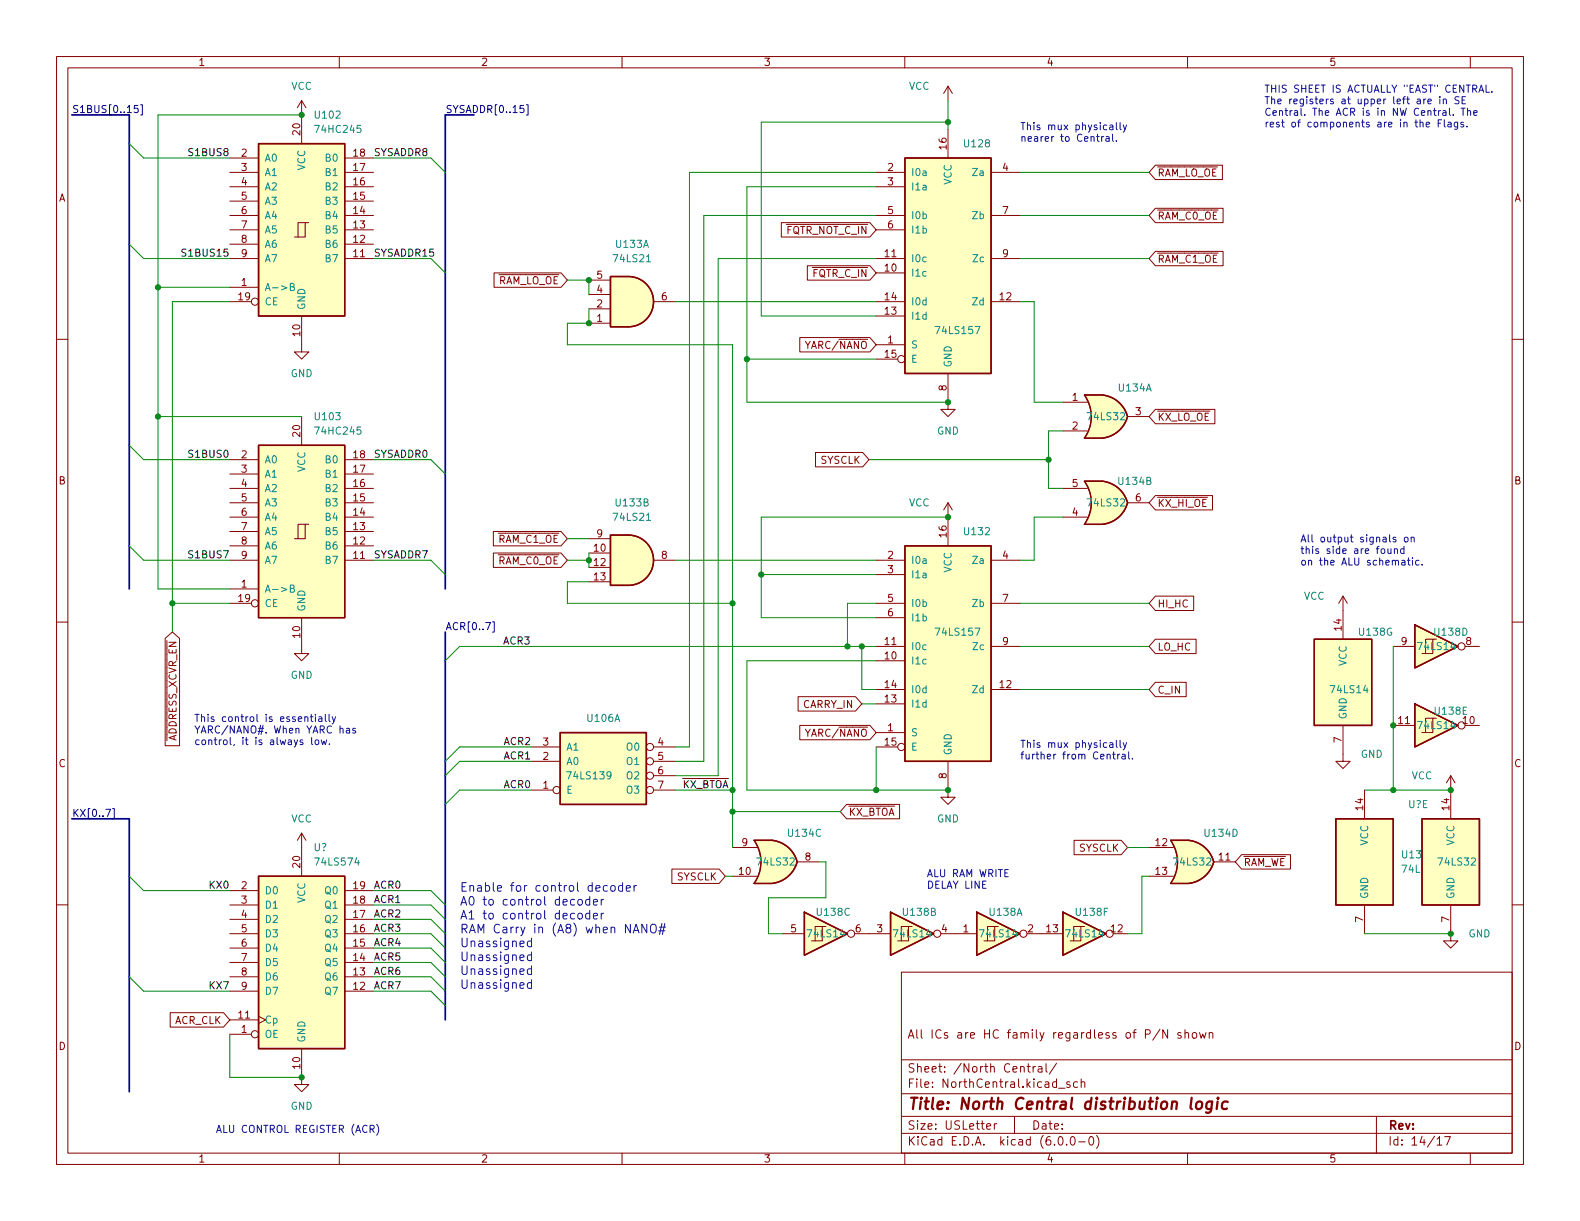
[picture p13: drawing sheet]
<svg xmlns="http://www.w3.org/2000/svg" width="279mm" height="216mm" viewBox="0 0 279 216" stroke-linecap="round" stroke-linejoin="round" font-family="sans-serif">
<defs><g id="words">
<text font-size="2.8" fill="#840000" x="160.4" y="196.2">Title: North Central distribution logic</text>
<g font-size="2.1" fill="#0000c2">
<text x="81.3" y="157.7">Enable for control decoder</text>
<text x="81.3" y="160.1">A0 to control decoder</text>
<text x="81.3" y="162.6">A1 to control decoder</text>
<text x="81.3" y="165">RAM Carry in (A8) when NANO#</text>
<text x="81.3" y="167.5">Unassigned</text>
<text x="81.3" y="169.9">Unassigned</text>
<text x="81.3" y="172.4">Unassigned</text>
<text x="81.3" y="174.8">Unassigned</text>
</g>
<g font-size="2.1" fill="#840000">
<text x="160.4" y="183.6">All ICs are HC family regardless of P/N shown</text>
<text x="160.4" y="189.7">Sheet: /North Central/</text>
<text x="160.4" y="192.4">File: NorthCentral.kicad_sch</text>
<text x="160.4" y="202.5">KiCad E.D.A. kicad (6.0.0-0)</text>
<text x="160.4" y="199.7">Size: USLetter</text>
<text x="182.4" y="199.7">Date:</text>
<text x="245.4" y="199.7">Rev:</text>
<text x="245.4" y="202.5">Id: 14/17</text>
</g>
<g font-size="1.8" fill="#840000">
<text x="35" y="11.6">1</text>
<text x="85" y="11.6">2</text>
<text x="135" y="11.6">3</text>
<text x="185" y="11.6">4</text>
<text x="235" y="11.6">5</text>
<text x="53.1" y="23.8" transform="rotate(-90 53.1 23.8)">20</text>
<text x="42.7" y="27.7">2</text>
<text x="62.5" y="27.7">18</text>
<text x="167.4" y="26.4" transform="rotate(-90 167.4 26.4)">16</text>
<text x="10.3" y="35.6">A</text>
<text x="42.7" y="30.2">3</text>
<text x="42.7" y="32.8">4</text>
<text x="42.7" y="35.3">5</text>
<text x="62.5" y="35.3">15</text>
<text x="62.5" y="32.8">16</text>
<text x="62.5" y="30.2">17</text>
<text x="157" y="30.2">2</text>
<text x="157" y="32.8">3</text>
<text x="177.3" y="30.2">4</text>
<text x="204.6" y="31.2">~{RAM_LO_OE}</text>
<text x="267.7" y="35.6">A</text>
<text x="42.7" y="37.8">6</text>
<text x="42.7" y="40.4">7</text>
<text x="62.5" y="40.4">13</text>
<text x="62.5" y="37.8">14</text>
<text x="137.6" y="41.4">~{FQTR_NOT_C_IN}</text>
<text x="157" y="37.8">5</text>
<text x="157" y="40.4">6</text>
<text x="177.3" y="37.8">7</text>
<text x="204.6" y="38.8">~{RAM_C0_OE}</text>
<text x="42.7" y="42.9">8</text>
<text x="42.7" y="45.5">9</text>
<text x="62.5" y="45.5">11</text>
<text x="62.5" y="42.9">12</text>
<text x="156.5" y="45.5">11</text>
<text x="177.3" y="45.5">9</text>
<text x="204.6" y="46.4">~{RAM_C1_OE}</text>
<text x="42.2" y="53.1">19</text>
<text x="42.7" y="50.5">1</text>
<text x="86.5" y="50.3">~{RAM_LO_OE}</text>
<text x="105.6" y="51.8">4</text>
<text x="105.6" y="49.3">5</text>
<text x="117" y="53.1">6</text>
<text x="142.3" y="49">~{FQTR_C_IN}</text>
<text x="156.5" y="48">10</text>
<text x="156.5" y="53.1">14</text>
<text x="176.8" y="53.1">12</text>
<text x="53.1" y="59.4" transform="rotate(-90 53.1 59.4)">10</text>
<text x="105.6" y="56.9">1</text>
<text x="105.6" y="54.4">2</text>
<text x="156.5" y="55.6">13</text>
<text x="141.4" y="61.7">YARC/~{NANO}</text>
<text x="156.5" y="63.2">15</text>
<text x="157" y="60.7">1</text>
<text x="167.4" y="69.1" transform="rotate(-90 167.4 69.1)">8</text>
<text x="189.6" y="70.9">1</text>
<text x="53.1" y="77.2" transform="rotate(-90 53.1 77.2)">20</text>
<text x="189.6" y="75.9">2</text>
<text x="200.8" y="73.4">3</text>
<text x="204.6" y="74.4">~{KX_LO_OE}</text>
<text x="42.7" y="81">2</text>
<text x="42.7" y="83.6">3</text>
<text x="62.5" y="83.6">17</text>
<text x="62.5" y="81">18</text>
<text x="145.1" y="82">SYSCLK</text>
<text x="10.3" y="85.7">B</text>
<text x="42.7" y="86.1">4</text>
<text x="42.7" y="88.6">5</text>
<text x="62.5" y="88.6">15</text>
<text x="62.5" y="86.1">16</text>
<text x="189.6" y="86.1">5</text>
<text x="200.8" y="88.6">6</text>
<text x="204.6" y="89.6">~{KX_HI_OE}</text>
<text x="267.7" y="85.7">B</text>
<text x="42.7" y="91.2">6</text>
<text x="42.7" y="93.7">7</text>
<text x="62.5" y="93.7">13</text>
<text x="62.5" y="91.2">14</text>
<text x="86.7" y="96">~{RAM_C1_OE}</text>
<text x="105.6" y="95">9</text>
<text x="167.4" y="95" transform="rotate(-90 167.4 95)">16</text>
<text x="189.6" y="91.2">4</text>
<text x="42.7" y="96.3">8</text>
<text x="42.7" y="98.8">9</text>
<text x="62.5" y="98.8">11</text>
<text x="62.5" y="96.3">12</text>
<text x="86.7" y="99.8">~{RAM_C0_OE}</text>
<text x="105.1" y="97.5">10</text>
<text x="105.1" y="100.1">12</text>
<text x="117" y="98.8">8</text>
<text x="157" y="98.8">2</text>
<text x="157" y="101.3">3</text>
<text x="177.3" y="98.8">4</text>
<text x="42.2" y="106.4">19</text>
<text x="42.7" y="103.9">1</text>
<text x="105.1" y="102.6">13</text>
<text x="157" y="106.4">5</text>
<text x="177.3" y="106.4">7</text>
<text x="204.6" y="107.4">HI_HC</text>
<text x="53.1" y="112.7" transform="rotate(-90 53.1 112.7)">10</text>
<text x="157" y="109">6</text>
<text x="237.2" y="111.5" transform="rotate(-90 237.2 111.5)">14</text>
<text x="156.5" y="116.6">10</text>
<text x="156.5" y="114">11</text>
<text x="177.3" y="114">9</text>
<text x="204.6" y="115">LO_HC</text>
<text x="247.8" y="114">9</text>
<text x="259.2" y="114">8</text>
<text x="141.9" y="125.2">CARRY_IN</text>
<text x="156.5" y="124.2">13</text>
<text x="156.5" y="121.7">14</text>
<text x="176.8" y="121.7">12</text>
<text x="204.6" y="122.6">C_IN</text>
<text x="96" y="131.8">3</text>
<text x="116.3" y="131.8">4</text>
<text x="141.4" y="130.3">YARC/~{NANO}</text>
<text x="156.5" y="131.8">15</text>
<text x="157" y="129.3">1</text>
<text x="237.2" y="131.3" transform="rotate(-90 237.2 131.3)">7</text>
<text x="247.3" y="128">11</text>
<text x="258.7" y="128">10</text>
<text x="10.3" y="135.6">C</text>
<text x="31.2" y="132.6" transform="rotate(-90 31.2 132.6)">~{ADDRESS_XCVR_EN}</text>
<text x="96" y="134.4">2</text>
<text x="116.3" y="134.4">5</text>
<text x="116.3" y="136.9">6</text>
<text x="167.4" y="137.7" transform="rotate(-90 167.4 137.7)">8</text>
<text x="267.7" y="135.6">C</text>
<text x="96" y="139.4">1</text>
<text x="116.3" y="139.4">7</text>
<text x="241" y="143.2" transform="rotate(-90 241 143.2)">14</text>
<text x="256.3" y="143.2" transform="rotate(-90 256.3 143.2)">14</text>
<text x="131.2" y="149.6">9</text>
<text x="150" y="144.2">~{KX_BTOA}</text>
<text x="204.4" y="149.6">12</text>
<text x="53.1" y="153.4" transform="rotate(-90 53.1 153.4)">20</text>
<text x="119.7" y="155.7">SYSCLK</text>
<text x="130.7" y="154.7">10</text>
<text x="142.4" y="152.1">8</text>
<text x="190.8" y="150.6">SYSCLK</text>
<text x="204.4" y="154.7">13</text>
<text x="215.6" y="152.1">11</text>
<text x="219.9" y="153.1">~{RAM_WE}</text>
<text x="42.7" y="157.2">2</text>
<text x="42.7" y="159.8">3</text>
<text x="62.5" y="159.8">18</text>
<text x="62.5" y="157.2">19</text>
<text x="42.7" y="162.3">4</text>
<text x="42.7" y="164.8">5</text>
<text x="42.7" y="167.4">6</text>
<text x="62.5" y="167.4">15</text>
<text x="62.5" y="164.8">16</text>
<text x="62.5" y="162.3">17</text>
<text x="139.8" y="164.8">5</text>
<text x="151.3" y="164.8">6</text>
<text x="155.1" y="164.8">3</text>
<text x="166.5" y="164.8">4</text>
<text x="170.3" y="164.8">1</text>
<text x="181.8" y="164.8">2</text>
<text x="185.1" y="164.8">13</text>
<text x="196.5" y="164.8">12</text>
<text x="241" y="163.1" transform="rotate(-90 241 163.1)">7</text>
<text x="256.3" y="163.1" transform="rotate(-90 256.3 163.1)">7</text>
<text x="42.7" y="169.9">7</text>
<text x="42.7" y="172.5">8</text>
<text x="62.5" y="172.5">13</text>
<text x="62.5" y="169.9">14</text>
<text x="42.7" y="175">9</text>
<text x="62.5" y="175">12</text>
<text x="10.3" y="185.7">D</text>
<text x="30.8" y="181.1">ACR_CLK</text>
<text x="42.2" y="180.1">11</text>
<text x="42.7" y="182.6">1</text>
<text x="267.7" y="185.7">D</text>
<text x="53.1" y="188.9" transform="rotate(-90 53.1 188.9)">10</text>
<text x="35" y="205.6">1</text>
<text x="85" y="205.6">2</text>
<text x="135" y="205.6">3</text>
<text x="185" y="205.6">4</text>
<text x="235" y="205.6">5</text>
</g>
<g font-size="1.8" fill="#008484">
<text x="51.5" y="15.9">VCC</text>
<text x="160.7" y="15.9">VCC</text>
<text x="55.8" y="21">U102</text>
<text x="56" y="23.5">74HC245</text>
<text x="46.7" y="28.6">A0</text>
<text x="57.7" y="28.6">B0</text>
<text x="170.6" y="26">U128</text>
<text x="46.7" y="31.1">A1</text>
<text x="46.7" y="33.7">A2</text>
<text x="54" y="30.1" transform="rotate(-90 54 30.1)">VCC</text>
<text x="57.7" y="33.7">B2</text>
<text x="57.7" y="31.1">B1</text>
<text x="161" y="31.1">I0a</text>
<text x="161" y="33.7">I1a</text>
<text x="168.3" y="32.7" transform="rotate(-90 168.3 32.7)">VCC</text>
<text x="172.2" y="31.1">Za</text>
<text x="46.7" y="36.2">A3</text>
<text x="46.7" y="38.7">A4</text>
<text x="46.7" y="41.3">A5</text>
<text x="57.7" y="41.3">B5</text>
<text x="57.7" y="38.7">B4</text>
<text x="57.7" y="36.2">B3</text>
<text x="161" y="38.7">I0b</text>
<text x="161" y="41.3">I1b</text>
<text x="172.1" y="38.7">Zb</text>
<text x="46.7" y="43.8">A6</text>
<text x="46.7" y="46.4">A7</text>
<text x="57.7" y="46.4">B7</text>
<text x="57.7" y="43.8">B6</text>
<text x="108.7" y="46.4">74LS21</text>
<text x="109" y="43.8">U133A</text>
<text x="161" y="46.4">I0c</text>
<text x="172.2" y="46.4">Zc</text>
<text x="46.7" y="51.4">A-&gt;B</text>
<text x="46.7" y="54">CE</text>
<text x="161" y="48.9">I1c</text>
<text x="161" y="54">I0d</text>
<text x="172.1" y="54">Zd</text>
<text x="54" y="54.9" transform="rotate(-90 54 54.9)">GND</text>
<text x="161" y="56.5">I1d</text>
<text x="165.7" y="59.1">74LS157</text>
<text x="161" y="61.6">S</text>
<text x="161" y="64.1">E</text>
<text x="168.3" y="65" transform="rotate(-90 168.3 65)">GND</text>
<text x="51.4" y="66.7">GND</text>
<text x="197.9" y="69.2">U134A</text>
<text x="55.8" y="74.3">U103</text>
<text x="56" y="76.8">74HC245</text>
<text x="165.7" y="76.8">GND</text>
<text x="192.5" y="74.3">74LS32</text>
<text x="46.7" y="81.9">A0</text>
<text x="54" y="83.5" transform="rotate(-90 54 83.5)">VCC</text>
<text x="57.7" y="81.9">B0</text>
<text x="46.7" y="84.5">A1</text>
<text x="46.7" y="87">A2</text>
<text x="46.7" y="89.5">A3</text>
<text x="57.7" y="89.5">B3</text>
<text x="57.7" y="87">B2</text>
<text x="57.7" y="84.5">B1</text>
<text x="109" y="89.5">U133B</text>
<text x="160.7" y="89.5">VCC</text>
<text x="192.5" y="89.5">74LS32</text>
<text x="197.9" y="85.7">U134B</text>
<text x="46.7" y="92.1">A4</text>
<text x="46.7" y="94.6">A5</text>
<text x="57.7" y="94.6">B5</text>
<text x="57.7" y="92.1">B4</text>
<text x="108.7" y="92.1">74LS21</text>
<text x="170.6" y="94.6">U132</text>
<text x="46.7" y="97.2">A6</text>
<text x="46.7" y="99.7">A7</text>
<text x="57.7" y="99.7">B7</text>
<text x="57.7" y="97.2">B6</text>
<text x="161" y="99.7">I0a</text>
<text x="168.3" y="101.3" transform="rotate(-90 168.3 101.3)">VCC</text>
<text x="172.2" y="99.7">Za</text>
<text x="46.7" y="104.8">A-&gt;B</text>
<text x="46.7" y="107.3">CE</text>
<text x="161" y="102.2">I1a</text>
<text x="161" y="107.3">I0b</text>
<text x="172.1" y="107.3">Zb</text>
<text x="230.5" y="106">VCC</text>
<text x="54" y="108.2" transform="rotate(-90 54 108.2)">GND</text>
<text x="161" y="109.9">I1b</text>
<text x="165.7" y="112.4">74LS157</text>
<text x="240.4" y="112.4">U138G</text>
<text x="253.8" y="112.4">U138D</text>
<text x="161" y="117.5">I1c</text>
<text x="161" y="114.9">I0c</text>
<text x="172.2" y="114.9">Zc</text>
<text x="238.1" y="117.8" transform="rotate(-90 238.1 117.8)">VCC</text>
<text x="250.9" y="114.9">74LS14</text>
<text x="51.4" y="120">GND</text>
<text x="161" y="125.1">I1d</text>
<text x="161" y="122.6">I0d</text>
<text x="172.1" y="122.6">Zd</text>
<text x="235.5" y="122.6">74LS14</text>
<text x="103.9" y="127.6">U106A</text>
<text x="161" y="130.2">S</text>
<text x="238.1" y="127.3" transform="rotate(-90 238.1 127.3)">GND</text>
<text x="250.9" y="128.9">74LS14</text>
<text x="253.8" y="126.4">U138E</text>
<text x="100.1" y="135.3">A0</text>
<text x="100.1" y="132.7">A1</text>
<text x="100.6" y="137.8">74LS139</text>
<text x="110.9" y="132.7">O0</text>
<text x="110.9" y="135.3">O1</text>
<text x="110.9" y="137.8">O2</text>
<text x="161" y="132.7">E</text>
<text x="168.3" y="133.6" transform="rotate(-90 168.3 133.6)">GND</text>
<text x="240.6" y="134">GND</text>
<text x="249.6" y="137.8">VCC</text>
<text x="100.1" y="140.3">E</text>
<text x="110.9" y="140.3">O3</text>
<text x="249" y="142.9">U?E</text>
<text x="51.5" y="145.4">VCC</text>
<text x="139.5" y="148">U134C</text>
<text x="165.7" y="145.4">GND</text>
<text x="213.1" y="148">U134D</text>
<text x="241.9" y="149.5" transform="rotate(-90 241.9 149.5)">VCC</text>
<text x="257.2" y="149.5" transform="rotate(-90 257.2 149.5)">VCC</text>
<text x="55.5" y="150.5">U?</text>
<text x="56" y="153">74LS574</text>
<text x="134.1" y="153">74LS32</text>
<text x="207.7" y="153">74LS32</text>
<text x="248.1" y="151.8">U133C</text>
<text x="248.2" y="154.3">74LS21</text>
<text x="254.5" y="153">74LS32</text>
<text x="46.7" y="158.1">D0</text>
<text x="46.7" y="160.7">D1</text>
<text x="54" y="159.7" transform="rotate(-90 54 159.7)">VCC</text>
<text x="57.6" y="160.7">Q1</text>
<text x="57.6" y="158.1">Q0</text>
<text x="144.6" y="161.9">U138C</text>
<text x="159.8" y="161.9">U138B</text>
<text x="175" y="161.9">U138A</text>
<text x="190.4" y="161.9">U138F</text>
<text x="241.9" y="159" transform="rotate(-90 241.9 159)">GND</text>
<text x="257.2" y="159" transform="rotate(-90 257.2 159)">GND</text>
<text x="46.7" y="163.2">D2</text>
<text x="46.7" y="165.7">D3</text>
<text x="57.6" y="165.7">Q3</text>
<text x="57.6" y="163.2">Q2</text>
<text x="143" y="165.7">74LS14</text>
<text x="158.2" y="165.7">74LS14</text>
<text x="173.4" y="165.7">74LS14</text>
<text x="188.7" y="165.7">74LS14</text>
<text x="259.7" y="165.7">GND</text>
<text x="46.7" y="168.3">D4</text>
<text x="46.7" y="170.8">D5</text>
<text x="46.7" y="173.4">D6</text>
<text x="57.6" y="173.4">Q6</text>
<text x="57.6" y="170.8">Q5</text>
<text x="57.6" y="168.3">Q4</text>
<text x="46.7" y="175.9">D7</text>
<text x="57.6" y="175.9">Q7</text>
<text x="46.7" y="183.5">OE</text>
<text x="46.7" y="181">Cp</text>
<text x="54" y="184.4" transform="rotate(-90 54 184.4)">GND</text>
<text x="51.4" y="196.2">GND</text>
</g>
<g font-size="1.8" fill="#0000c2">
<text x="223.5" y="16.4">THIS SHEET IS ACTUALLY &quot;EAST&quot; CENTRAL.</text>
<text x="180.3" y="23">This mux physically</text>
<text x="223.5" y="18.4">The registers at upper left are in SE</text>
<text x="223.5" y="20.5">Central. The ACR is in NW Central. The</text>
<text x="223.5" y="22.5">rest of components are in the Flags.</text>
<text x="180.3" y="25.1">nearer to Central.</text>
<text x="229.9" y="95.9">All output signals on</text>
<text x="229.9" y="97.9">this side are found</text>
<text x="229.9" y="100">on the ALU schematic.</text>
<text x="34.3" y="127.6">This control is essentially</text>
<text x="34.3" y="129.7">YARC/NANO#. When YARC has</text>
<text x="34.3" y="131.7">control, it is always low.</text>
<text x="180.3" y="132.2">This mux physically</text>
<text x="180.3" y="134.3">further from Central.</text>
<text x="163.8" y="155.1">ALU RAM WRITE</text>
<text x="163.8" y="157.1">DELAY LINE</text>
<text x="38.1" y="200.3">ALU CONTROL REGISTER (ACR)</text>
</g>
<g font-size="1.8" fill="#000084">
<text x="12.7" y="20">S1BUS[0..15]</text>
<text x="78.7" y="20">SYSADDR[0..15]</text>
<text x="78.7" y="111.4">ACR[0..7]</text>
<text x="12.7" y="144.4">KX[0..7]</text>
</g>
<g font-size="1.8">
<text x="33.8" y="27.6">S1BUS8</text>
<text x="66" y="27.6">SYSADDR8</text>
<text x="32.8" y="45.4">S1BUS15</text>
<text x="66" y="45.4">SYSADDR15</text>
<text x="33.8" y="80.9">S1BUS0</text>
<text x="66" y="80.9">SYSADDR0</text>
<text x="33.8" y="98.7">S1BUS7</text>
<text x="66" y="98.7">SYSADDR7</text>
<text x="88.9" y="114">ACR3</text>
<text x="89.2" y="131.7">ACR2</text>
<text x="89.2" y="134.3">ACR1</text>
<text x="89.2" y="139.4">ACR0</text>
<text x="37.2" y="157.1">KX0</text>
<text x="66" y="159.7">ACR1</text>
<text x="66" y="157.1">ACR0</text>
<text x="66" y="162.2">ACR2</text>
<text x="66" y="167.3">ACR4</text>
<text x="66" y="164.8">ACR3</text>
<text x="66" y="172.4">ACR6</text>
<text x="66" y="169.8">ACR5</text>
<text x="37.2" y="174.9">KX7</text>
<text x="66" y="174.9">ACR7</text>
</g>
<text font-size="1.8" fill="#008400" x="120.6" y="139.4">~{KX_BTOA}</text>
</g></defs>
<g fill="none" stroke="#840000" stroke-width=".18">
<path d="M10 10h259.4v195.9h-259.4zM12 12h255.4v191.9h-255.4zM53.3 17.8v7.6M53.3 17.8l-.7 1.3M53.3 17.8l.8 1.3M60 10v2M110 10v2M160 10v2M167.6 15.2v2.6M167.6 15.2l-.7 1.3M167.6 15.2l.8 1.3M210 10v2"/>
<path d="M260 10v2M40.6 30.5h5.1M40.6 33h5.1M40.6 38.1h5.1M40.6 35.6h5.1M40.6 27.9h5.1M54 39.4h-1.3v2.5M54.6 39.4h-.6v2.5h-1.9M61 30.5h5M61 33h5M61 38.1h5M61 35.6h5"/>
<path d="M61 27.9h5M138.2 39.4h15.6l1.1 1.2-1.1 1.3h-15.6zM154.9 30.5h5.1M154.9 33h5.1M154.9 38.1h5.1M167.6 22.9v5M175.3 30.5h5M175.3 38.1h5M204.3 29.2h11.9v2.6h-11.9l-1.1-1.3zM204.3 36.8h12v2.6h-12l-1.1-1.3zM10 60h2M40.6 53.3h3.8"/>
<path d="M40.6 45.7h5.1M40.6 40.6h5.1M40.6 50.8h5.1M40.6 43.2h5.1M53.3 55.9v6.3h1.3l-1.3 1.3-1.2-1.3h1.2M61 45.7h5M61 40.6h5M61 43.2h5M87.4 48.3h11.8l1.1 1.2-1.1 1.3h-11.8zM104.1 57.2h3.8M104.1 54.6h3.8M104.1 52.1h3.8"/>
<path d="M104.1 49.5h3.8M115.6 53.3h3.8M141.4 59.7h12.4l1.1 1.3-1.1 1.2h-12.4zM142.8 47h11l1.1 1.3-1.1 1.2h-11zM154.9 53.3h5.1M154.9 48.3h5.1M154.9 45.7h5.1M154.9 55.9h5.1M154.9 40.6h5.1M175.3 53.3h5M175.3 45.7h5M204.3 44.4h12v2.6h-12l-1.1-1.3z"/>
<path d="M267.4 60h2M53.3 73.7v5M154.9 61h5.1M154.9 63.5h3.8M167.6 66v6.4h1.3l-1.3 1.3-1.2-1.3h1.2M188 71.1h4.3M188 76.2h4.3M194.9 69.9h-3.1a6.6 6.6 0 0 1 0 7.6h3.1M199.4 73.7h3.8M204.3 72.4h10.5v2.5h-10.5l-1.1-1.2zM40.6 99.1h5.1M40.6 96.5h5.1"/>
<path d="M40.6 94h5.1M40.6 91.4h5.1M40.6 88.9h5.1M40.6 86.4h5.1M40.6 83.8h5.1M40.6 81.3h5.1M54 92.7h-1.3v2.6M54.6 92.7h-.6v2.6h-1.9M61 99.1h5M61 96.5h5M61 94h5M61 91.4h5"/>
<path d="M61 88.9h5M61 86.4h5M61 83.8h5M61 81.3h5M87.2 94h12l1.1 1.3-1.1 1.2h-12zM87.2 97.8h12l1.1 1.3-1.1 1.2h-12zM104.1 97.8h3.8M104.1 95.3h3.8M115.6 99.1h3.8M144.2 80h8.4l1.1 1.3-1.1 1.3h-8.4zM154.9 99.1h5.1M167.6 88.9l-.7 1.3"/>
<path d="M167.6 88.9v7.6M167.6 88.9l.8 1.3M175.3 99.1h5M188 91.4h4.3M188 86.4h4.3M194.9 85.1h-3.1a6.7 6.7 0 0 1 0 7.6h3.1M199.4 88.9h3.8M204.3 87.6h10.1v2.6h-10.1l-1.1-1.3zM10 110h2M29.2 112.9l1.3-1.1 1.3 1.1v19h-2.6zM40.6 106.7h3.8M40.6 104.1h5.1"/>
<path d="M53.3 109.2v6.4h1.3l-1.3 1.2-1.2-1.2h1.2M104.1 100.3h3.8M104.1 102.9h3.8M154.9 116.8h5.1M154.9 114.3h5.1M154.9 101.6h5.1M154.9 106.7h5.1M154.9 109.2h5.1M175.3 114.3h5M175.3 106.7h5M204.3 105.4h6.8v2.6h-6.8l-1.1-1.3zM204.3 113h7.2v2.6h-7.2l-1.1-1.3z"/>
<path d="M237.5 105.4v7.6M237.5 105.4l-.8 1.3M237.5 105.4l.8 1.3M246.4 114.3h3.8M259.1 114.3h2.5M267.4 110h2M94 132.1h5.1M94 139.7h3.8M94 134.6h5.1M115.6 132.1h3.8M115.6 139.7h3.8M115.6 134.6h3.8"/>
<path d="M115.6 137.2h3.8M141.1 123.2h10.2l1.1 1.3-1.1 1.2h-10.2zM141.4 128.3h12.4l1.1 1.2-1.1 1.3h-12.4zM154.9 129.5h5.1M154.9 121.9h5.1M154.9 124.5h5.1M154.9 132.1h3.8M167.6 134.6v6.4h1.3l-1.3 1.2-1.2-1.2h1.2M175.3 121.9h5M204.3 120.6h5.5v2.6h-5.5l-1.1-1.3zM237.5 128.3v6.3h1.3l-1.3 1.3-1.3-1.3h1.3M241.3 139.7v5.1"/>
<path d="M246.4 128.3h3.8M256.5 137.2l-.7 1.2M256.5 137.2v7.6M256.5 137.2l.8 1.2M259.1 128.3h2.5M10 160h2M40.6 157.5h5.1M53.3 147.3l-.7 1.3M53.3 147.3v7.6M53.3 147.3l.8 1.3M61 157.5h5M118.8 153.7h8.4l1.1 1.2-1.1 1.3h-8.4z"/>
<path d="M129.5 154.9h4.4M129.5 149.9h4.4M136.5 148.6h-3.2a6.6 6.6 0 0 1 0 7.6h3.2M141 152.4h3.8M149.7 142.2h9.4v2.6h-9.4l-1.1-1.3zM189.9 148.6h8.4l1.1 1.3-1.1 1.2h-8.4zM203.2 154.9h4.3M203.2 149.9h4.3M210.2 148.6h-3.2a6.6 6.6 0 0 1 0 7.6h3.2M214.6 152.4h3.8M219.6 151.1h8.6v2.6h-8.6l-1.2-1.3zM267.4 160h2"/>
<path d="M30.1 179.1h9.4l1.1 1.2-1.1 1.3h-9.4zM40.6 175.3h5.1M40.6 172.7h5.1M40.6 170.2h5.1M40.6 167.6h5.1M40.6 165.1h5.1M40.6 162.6h5.1M40.6 160h5.1M45.7 179.7l1.3 .6-1.3 .7M61 175.3h5M61 172.7h5M61 170.2h5"/>
<path d="M61 167.6h5M61 165.1h5M61 162.6h5M61 160h5M138.4 165.1h3.8M151.1 165.1h6.4M159.4 171.9h108v32h-108zM166.4 165.1h6.3M181.6 165.1h6.4M196.8 165.1h2.6M241.3 160v5.1M256.5 160v6.4h1.3l-1.3 1.2-1.2-1.2h1.2"/>
<path d="M40.6 182.9h3.8M40.6 180.3h5.1M53.3 185.4v6.4h1.3l-1.3 1.2-1.2-1.2h1.2M159.4 197.4h108M159.4 193.4h108M159.4 187.4h108M174.5 199.2l.7-.2-.1-.3h-.4l-.2 .2v.7h.6M175.8 198.7v1M176.3 198.7h-.3l-.2 .3M179.4 197.4v3M181.6 188.6h.6M181.8 188.1v1.3l.4 .2"/>
<path d="M182.7 188.6v1M183.1 188.6l-.3 .1-.1 .2M183.6 188.7h.6l.1 .9M184.3 188.9l-.5 .1a.29 .29 0 0 0-.3 .3 .29 .29 0 0 0 .3 .3l.5-.1M185 188.1v1.3l.2 .2M186.8 188l-1.3 1.9M187.2 192.4h1.1M189.2 191.4l-.4-.1-.2 .2 .1 .2 .5 .2v.3h-.6M190.5 191.4l-.4-.1-.3 .3v.4l.2 .2h.5M191.2 191.4l.2-.1 .4 .1v.9M191.2 190.8v1.5M205.1 182l-1.3 1.9"/>
<path d="M206.5 182.1v1.5l-.9-1.5v1.5M208.8 182.6h-.3l-.2 .2v.2l.5 .2v.3h-.5M209.5 182.7l.3-.1h.3l.1 1M209.5 182.1v1.5M210.9 182.7l.2-.1 .4 .1 .1 .6-.1 .2-.4 .1-.2-.2zM212.1 182.6l.3 1 .3-.7 .3 .7 .3-1M213.8 182.7l.2-.1h.4l.1 1M213.8 182.6v1M243.4 197.4v6.5M60 203.9v2M110 203.9v2M159.4 200.4h108"/>
<path d="M160 203.9v2M187.3 201h.2a.81 .81 0 0 1 .6 .6 .81 .81 0 0 1-.3 .8l-.2 .1a.81 .81 0 0 1-.6-.6 .81 .81 0 0 1 .3-.9zM188.6 202.3v.2M189.5 201h.1a.81 .81 0 0 1 .6 .6 .81 .81 0 0 1-.3 .8l-.1 .1a.81 .81 0 0 1-.6-.6 .81 .81 0 0 1 .3-.9zM190.8 201.9h1.1M192.8 201h.1a.81 .81 0 0 1 .6 .6 .81 .81 0 0 1-.3 .8l-.2 .1a.81 .81 0 0 1-.5-.6 .81 .81 0 0 1 .3-.9zM193.9 200.8a1.72 1.72 0 0 1 0 2.2M210 203.9v2M254.1 201.4l.4-.4v1.5M254.1 202.5h.9M255.5 201h1l-.7 1.5M260 203.9v2"/>
<circle cx="45.1" cy="53.3" r=".63"/>
<circle cx="159.4" cy="63.5" r=".63"/>
<circle cx="45.1" cy="106.7" r=".63"/>
<circle cx="258.4" cy="114.3" r=".63"/>
<circle cx="98.4" cy="139.7" r=".63"/>
<circle cx="114.9" cy="132.1" r=".63"/>
<circle cx="114.9" cy="139.7" r=".63"/>
<circle cx="114.9" cy="134.6" r=".63"/>
<circle cx="114.9" cy="137.2" r=".63"/>
<circle cx="159.4" cy="132.1" r=".63"/>
<circle cx="258.4" cy="128.3" r=".63"/>
<circle cx="150.5" cy="165.1" r=".63"/>
<circle cx="165.7" cy="165.1" r=".63"/>
<circle cx="181" cy="165.1" r=".63"/>
<circle cx="196.2" cy="165.1" r=".63"/>
<circle cx="45.1" cy="182.9" r=".63"/>
</g>
<path d="M210.7 194.1l-.2 1.7 .3 .3M211.7 195a.52 .52 0 0 1 .5-.2 .52 .52 0 0 1 .4 .4l-.1 .5a.55 .55 0 0 1-.5 .4 .55 .55 0 0 1-.5-.4zM214.4 194.9a.66 .66 0 0 0-1 .3l-.1 .5 .1 .3 .2 .1 .6-.1M214.4 194.8l-.2 1.6a.6 .6 0 0 1-.9 .3M215.3 194.8l-.2 1.3M215.4 194.1l-.1 .1 .1 .1 .1-.1-.1-.1v.2M217.1 194.9a.66 .66 0 0 0-1 .3v.5l.1 .3 .2 .1 .6-.1" fill="none" stroke="#840000" stroke-width=".4"/>
<g fill="#ffffc2" stroke="#ffffc2" stroke-width=".18">
<path d="M45.7 154.9h15.3v30.5h-15.3z"/>
<path d="M111.1 48.9a4.4 4.4 0 0 1 4.5 4.4 4.4 4.4 0 0 1-4.5 4.5z"/>
<path d="M107.9 48.9h3.2v8.9h-3.2z"/>
<path d="M142.2 161.3l7.7 3.8-7.7 3.8z"/>
<path d="M157.5 161.3l7.6 3.8-7.6 3.8z"/>
<path d="M136 151l5 1.4a5.2 5.2 0 0 1-4.4 3.8z"/>
<path d="M133.3 156.2h3.2z"/>
<path d="M133.3 148.6h3.2z"/>
<path d="M133.3 148.6h3.2v7.6h-3.2a6.7 6.7 0 0 0 0-7.6z"/>
<path d="M136.6 148.6a5.1 5.1 0 0 1 4.4 3.8l-5 1.3z"/>
<path d="M160 96.5h15.3v38.1h-15.3z"/>
<path d="M172.7 161.3l7.6 3.8-7.6 3.8z"/>
<path d="M111.1 94.6a4.4 4.4 0 0 1 4.5 4.5 4.4 4.4 0 0 1-4.5 4.4z"/>
<path d="M107.9 94.6h3.2v8.9h-3.2z"/>
<path d="M188 161.3l7.6 3.8-7.6 3.8z"/>
<path d="M160 27.9h15.3v38.1h-15.3z"/>
<path d="M45.7 25.4h15.3v30.5h-15.3z"/>
<path d="M194.4 72.3l5 1.4a5.2 5.2 0 0 1-4.4 3.8z"/>
<path d="M191.8 77.5h3.1z"/>
<path d="M191.8 69.9h3.1z"/>
<path d="M191.8 69.9h3.1v7.6h-3.1a6.7 6.7 0 0 0 0-7.6z"/>
<path d="M195 69.9a5.1 5.1 0 0 1 4.4 3.8l-5 1.3z"/>
<path d="M45.7 78.7h15.3v30.5h-15.3z"/>
<path d="M236.2 144.8h10.2v15.2h-10.2z"/>
<path d="M209.6 151l5 1.4a5.2 5.2 0 0 1-4.4 3.8z"/>
<path d="M207 156.2h3.2z"/>
<path d="M207 148.6h3.2z"/>
<path d="M207 148.6h3.2v7.6h-3.2a6.7 6.7 0 0 0 0-7.6z"/>
<path d="M210.2 148.6a5.1 5.1 0 0 1 4.4 3.8l-4.9 1.3z"/>
<path d="M250.2 124.5l7.6 3.8-7.6 3.8z"/>
<path d="M251.5 144.8h10.1v15.2h-10.1z"/>
<path d="M232.4 113h10.2v15.3h-10.2z"/>
<path d="M250.2 110.5l7.6 3.8-7.6 3.8z"/>
<path d="M99.1 129.5h15.2v12.7h-15.2z"/>
<path d="M195 85.1a5.2 5.2 0 0 1 4.4 3.8l-5 1.4z"/>
<path d="M191.8 85.1h3.1z"/>
<path d="M191.8 92.7h3.1z"/>
<path d="M191.8 85.1h3.1v7.6h-3.1a6.6 6.6 0 0 0 0-7.6z"/>
<path d="M194.4 87.6l5 1.3a5.1 5.1 0 0 1-4.4 3.8z"/>
</g>
<g fill="none" stroke="#840000" stroke-width=".25">
<path d="M45.7 25.4h15.3v30.5h-15.3zM160 27.9h15.3v38.1h-15.3zM107.9 48.9h3.2a4.4 4.4 0 0 1 4.5 4.4 4.4 4.4 0 0 1-4.5 4.5h-3.2zM45.7 78.7h15.3v30.5h-15.3zM191.8 69.9h3.2a5.1 5.1 0 0 1 4.4 3.8 5.2 5.2 0 0 1-4.4 3.8h-3.2a6.6 6.6 0 0 0 0-7.6zM107.9 94.6h3.2a4.4 4.4 0 0 1 4.5 4.5 4.4 4.4 0 0 1-4.5 4.4h-3.2zM160 96.5h15.3v38.1h-15.3zM191.8 85.1h3.2a5.2 5.2 0 0 1 4.4 3.8 5.1 5.1 0 0 1-4.5 3.8h-3.1a6.6 6.6 0 0 0 0-7.6zM232.4 113h10.2v15.3h-10.2zM250.2 110.5l7.6 3.8-7.6 3.8zM99.1 129.5h15.2v12.7h-15.2zM250.2 124.5l7.6 3.8-7.6 3.8z"/>
<path d="M45.7 154.9h15.3v30.5h-15.3zM136.5 148.6h-3.1a6.6 6.6 0 0 1 0 7.6h3.1M136.6 148.6a5.1 5.1 0 0 1 4.4 3.8 5.2 5.2 0 0 1-4.4 3.8M210.2 148.6h-3.2a6.6 6.6 0 0 1 0 7.6h3.2M210.2 148.6a5.1 5.1 0 0 1 4.4 3.8 5.2 5.2 0 0 1-4.4 3.8M236.2 144.8h10.2v15.2h-10.2zM251.5 144.8h10.1v15.2h-10.1zM142.2 161.3l7.7 3.8-7.7 3.8zM157.5 161.3l7.6 3.8-7.6 3.8zM172.7 161.3l7.6 3.8-7.6 3.8zM188 161.3l7.6 3.8-7.6 3.8z"/>
</g>
<path d="M51.3 50.7l.6-.1 .1-.1v-.3l-.7-.1v1.3h.5l.2-.1 .1-.3-.3-.3M114.3 46.3h.8M114.3 92h.8M51.3 104h.6l.1-.2v-.2l-.7-.2v1.3h.5l.2-.1 .1-.3-.3-.3M253.8 154.2h.8" fill="none" stroke="#008484" stroke-width=".18"/>
<path d="M32.9 44.1l-.5-.1-.2 .2v.3l.6 .3 .1 .3-.3 .2-.4-.1" fill="none" stroke="#000" stroke-width=".18"/>
<path d="M24.4 18.6h-.6l-.1 .6 .2-.1 .4 .1 .1 .2v.4l-.2 .1-.5-.1M24.9 18.5h.3v1.8h-.3M93.1 18.5h.3v1.8h-.3M87.1 110h.3v1.8h-.3M18.7 143.1h.8l-.5 1.3M19.9 143h.3v1.8h-.3" fill="none" stroke="#000084" stroke-width=".18"/>
<g fill="none" stroke="#0000c2" stroke-width=".18">
<path d="M252.1 17.5l-.3 .3M252.5 17.9l.6-.1-.1-.2-.3-.1-.2 .2 .1 .6h.4M254.6 17.1v.1M254.6 17.5v.9M255.2 19.6h.4l.1 .8M255.2 17.6l.2-.1 .3 .1 .1 .8M255.2 17.5v.9M255.7 19.9h-.4l-.2 .2 .2 .3 .4-.1M256.3 19.1v1.1l.2 .2M258 17.2l-.5-.1-.2 .1v.4l.6 .2 .1 .3-.2 .3-.5-.1M258.4 19.1h.7M258.6 17.7h.4"/>
<path d="M258.7 19.1v1.3M259.2 17.1h-.6v1.3h.6M259.5 19.7l.2-.1h.3l.1 .8M259.5 19.1v1.3M260.6 20l.6-.1v-.3h-.4l-.2 .1 .1 .6h.5M261.5 16.3l.4-1.3 .5 1.3M261.6 16h.6M262.8 15v1.3h.6M263.8 16.2v.1M194.8 24.1v.9M195.2 24.1l-.4 .3M195.6 24.2h.5v.8"/>
<path d="M196.1 24.4l-.4 .1-.2 .2 .2 .3 .4-.1M196.3 22.2h.4l.1 .7M196.7 23.7v1.1l.2 .2M196.8 22.4l-.4 .1-.2 .1 .2 .3h.4M197.4 21.7v1.1l.2 .1M197.4 24.9v.1M198.1 21.7v1.1l.2 .1M198.6 22.1l.3 .8M199.2 22.1l-.4 1.1-.2 .2M252.2 22l.6-.1-.1-.2-.3-.1-.2 .2 .1 .6h.4M254.3 21.8h.4M254.9 21.2h-.6v1.3"/>
<path d="M255.4 21.2v1.1l.2 .2M256.1 21.7h.5v.8M256.6 21.9l-.4 .1-.2 .1 .2 .4 .4-.1M257 20.3v.1M257.8 21.6v1l-.3 .3-.3-.1M257.8 21.7l-.4-.1-.2 .2 .1 .6h.5M258.8 21.7l-.3-.1-.2 .2 .1 .2 .4 .1v.3h-.5M259.4 22.3v.2M244.3 97.1l.2-.1 .3 .1 .1 .5-.1 .2-.3 .1-.2-.1zM245.4 97l.1 .8 .3 .1 .2-.1M246 97v.9M246.6 97.1l.2-.1 .3 .1v.8"/>
<path d="M246.6 97v.9M246.8 95h-.3l-.2 .2 .1 .1 .4 .2v.3h-.5M247.9 99.1h.5l.1 .8M248.3 97.1l-.4-.1-.2 .3 .1 .5h.5M248.3 96.6v1.3M248.5 95h.3l.2 .2v.4l-.2 .2h-.3l-.2-.2zM248.5 99.4h-.5l-.2 .2 .2 .3h.5M248.9 99.1h.5M249.1 98.7v1l.3 .2M249.5 95.1l.2-.1h.3l.1 .8M249.5 95v.8M249.8 98.7v.1"/>
<path d="M249.8 99.1v.8M250.9 99.1h-.3l-.3 .2 .1 .6h.5M251.5 99.8v.1M53.5 130.9l-.3-.1-.1 .2v.2l.4 .1v.3h-.4M54.9 126.7h.5M55 126.3v1.1l.4 .2M55.1 130.4v1.1l.2 .2M55.8 126.3v.1M55.8 130.9l.2-.1 .3 .1 .1 .5-.1 .2-.3 .1-.2-.2zM55.8 126.7v.9M56.4 126.8h.5v.8M56.8 130.8l.2 .9 .3-.6 .2 .6 .3-.9"/>
<path d="M56.9 127l-.4 .1-.2 .2 .2 .3 .4-.1M57.5 126.3v1.1l.2 .2M58.2 126.3v1.1l.2 .2M58.3 131.5v.2M58.7 126.7l.3 .9M59.3 126.7l-.4 1.2-.2 .1M61.3 128.8h.5v.8M61.8 129.1h-.4l-.2 .2 .2 .3h.4M62.9 128.8h-.4l-.1 .2v.1l.5 .2v.3h-.5M196.3 131.4h.4l.1 .8M196.7 133.4h.5M196.8 131.6l-.4 .1-.2 .2 .2 .3 .4-.1"/>
<path d="M196.9 132.9v1.1l.3 .2M197.4 130.9v1.1l.2 .2M197.7 133.4v.8M198 133.4l-.3 .2M198.1 130.9v1.1l.2 .2M198.4 133.4h.5l.1 .8M198.6 131.3l.3 .9M199 133.7h-.4l-.2 .2 .2 .3 .4-.1M199.2 131.3l-.4 1.2-.2 .1M199.6 132.9v1.1l.2 .2M200.3 134.1v.1M102.3 159.2l.2-.2 .4 .2 .1 .6-.2 .2h-.3l-.2-.1z"/>
<path d="M104.3 159.1l-.4-.1-.3 .3v.5l.1 .2h.6M104.3 158.5v1.5M104.9 159.5l.8-.1-.1-.3-.4-.1-.3 .2 .1 .8h.6M106.3 159v1M106.8 159l-.3 .1-.2 .2M107.4 156.6h-.4l-.3 .3v.4l.1 .2h.6M108.1 156.6h.4l.3 .3v.4l-.3 .3-.4-.1-.1-.2v-.4zM110.1 156.6h-.4l-.3 .3v.4l.1 .2h.6M110.1 156.1v1.5M110.7 157.1l.8-.2-.1-.3h-.4l-.3 .2 .1 .7h.6M112.1 156.6v1M112.6 156.6h-.3l-.2 .3"/>
<path d="M94 166.5l-.5-.1-.2 .3v.4l.1 .2h.6M94 168.9l-.5-.1-.2 .3v.5l.1 .2h.6M94 171.4l-.5-.1-.2 .3v.4l.1 .2h.6M94 173.8h-.5l-.2 .2v.5l.1 .2h.6M94 165.9v1.5M94 168.3v1.6M94 170.8v1.5M94 173.2v1.6M102.3 161.6l.2-.1 .4 .1 .1 .6-.2 .2-.3 .1-.2-.1zM104.3 161.6l-.4-.1-.3 .3v.4l.1 .2h.6M104.3 161v1.5M104.9 162l.8-.2-.1-.2-.4-.1-.3 .2 .1 .7h.6"/>
<path d="M106.3 161.5v1M106.8 161.5l-.3 .1-.2 .2M112 165l.5-1.6 .5 1.6M114.4 163.4v1.6l-.9-1.6v1.6M115.1 163.6a.51 .51 0 0 1 .6-.2 .51 .51 0 0 1 .3 .5v.5a.51 .51 0 0 1-.5 .6 .51 .51 0 0 1-.5-.6zM116.5 164.6h1.1M116.6 163.9h1.1M117.1 163.3l-.5 1.9M117.6 163.3l-.5 1.9M65.5 199.6h.6l.1-.2-.1-.3-.6-.1v1.3M65.8 199.6l.4 .7M66.6 198.8a1.46 1.46 0 0 1 0 1.9"/>
</g>
<path d="M12.7 20.3h10.2v83.8M83.8 20.3h-5.1v83.8M78.7 111.8v68.5M12.7 144.8h10.2v48.2" fill="none" stroke="#000084" stroke-width=".3"/>
<g fill="none" stroke="#008400" stroke-width=".18">
<path d="M167.6 17.8v5.1M22.9 25.4l2.5 2.5h15.2M53.3 20.3h-25.4v83.8h12.7M66 27.9h10.2l2.5 2.6M154.9 33h-22.8v38.1h35.5M154.9 38.1h-30.4v96.5h-5.1M154.9 30.5h-33v101.6h-2.5M167.6 21.6h-33v34.3h20.3M180.3 38.1h22.9M180.3 30.5h22.9M22.9 43.2l2.5 2.5h15.2M27.9 50.8h12.7"/>
<path d="M40.6 53.3h-10.1v58.5M66 45.7h10.2l2.5 2.6M100.3 49.5h3.8v2.6M104.1 54.6v2.6h-3.8v3.8h29.2v88.9M119.4 53.3h35.5M154.9 45.7h-27.9v91.5h-7.6M180.3 53.3h2.6v17.8h5.1M180.3 45.7h22.9M22.9 78.7l2.5 2.6h15.2M27.9 73.7h25.4M132.1 63.5h22.8M188 76.2h-2.6v10.2h2.6"/>
<path d="M22.9 96.5l2.5 2.6h15.2M66 99.1h10.2l2.5 2.5M66 81.3h10.2l2.5 2.5M100.3 95.3h3.8M100.3 99.1h3.8M104.1 97.8v2.5M119.4 99.1h35.5M153.7 81.3h31.7M167.6 91.4h-33v17.8h20.3M188 91.4h-5.1v7.7h-2.6M30.5 106.7h10.1M104.1 102.9h-3.8v3.8h29.2"/>
<path d="M134.6 101.6h20.3M152.4 114.3v7.6h2.5M154.9 106.7h-5v7.6M154.9 116.8h-22.8v22.9h35.5M154.9 114.3h-73.6l-2.6 2.5M180.3 106.7h22.9M180.3 114.3h22.9M246.4 114.3v25.4M94 139.7h-12.7l-2.6 2.5M94 132.1h-12.7l-2.6 2.5M94 134.6h-12.7l-2.6 2.6M119.4 139.7h10.1"/>
<path d="M152.4 124.5h2.5M154.9 132.1v7.6M180.3 121.9h22.9M241.3 139.7h15.2M22.9 154.9l2.5 2.6h15.2M66 157.5h10.2l2.5 2.5M128.3 154.9h1.2M129.5 143.5h19.1M144.8 152.4h1.2v6.4h-10.1v6.3h2.5M199.4 149.9h3.8M203.2 154.9h-1.3v10.2h-2.5M22.9 172.7l2.5 2.6h15.2"/>
<path d="M66 162.6h10.2l2.5 2.5M66 165.1h10.2l2.5 2.5M66 160h10.2l2.5 2.6M66 170.2h10.2l2.5 2.5M66 172.7h10.2l2.5 2.6M66 167.6h10.2l2.5 2.6M66 175.3h10.2l2.5 2.5M241.3 165.1h15.2M40.6 182.9v7.6h12.7"/>
</g>
<g fill="#008400" stroke="#008400" stroke-width=".18">
<circle cx="132.1" cy="63.5" r=".46"/>
<circle cx="104.1" cy="49.5" r=".46"/>
<circle cx="104.1" cy="57.2" r=".46"/>
<circle cx="167.6" cy="91.4" r=".46"/>
<circle cx="149.9" cy="114.3" r=".46"/>
<circle cx="167.6" cy="71.1" r=".46"/>
<circle cx="246.4" cy="128.3" r=".46"/>
<circle cx="256.5" cy="165.1" r=".46"/>
<circle cx="246.4" cy="139.7" r=".46"/>
<circle cx="256.5" cy="139.7" r=".46"/>
<circle cx="185.4" cy="81.3" r=".46"/>
<circle cx="167.6" cy="21.6" r=".46"/>
<circle cx="167.6" cy="139.7" r=".46"/>
<circle cx="154.9" cy="139.7" r=".46"/>
<circle cx="152.4" cy="114.3" r=".46"/>
<circle cx="129.5" cy="143.5" r=".46"/>
<circle cx="30.5" cy="106.7" r=".46"/>
<circle cx="129.5" cy="106.7" r=".46"/>
<circle cx="134.6" cy="101.6" r=".46"/>
<circle cx="104.1" cy="99.1" r=".46"/>
<circle cx="53.3" cy="20.3" r=".46"/>
<circle cx="27.9" cy="50.8" r=".46"/>
<circle cx="27.9" cy="73.7" r=".46"/>
<circle cx="53.3" cy="190.5" r=".46"/>
</g>
<use href="#words"/>
</svg>
